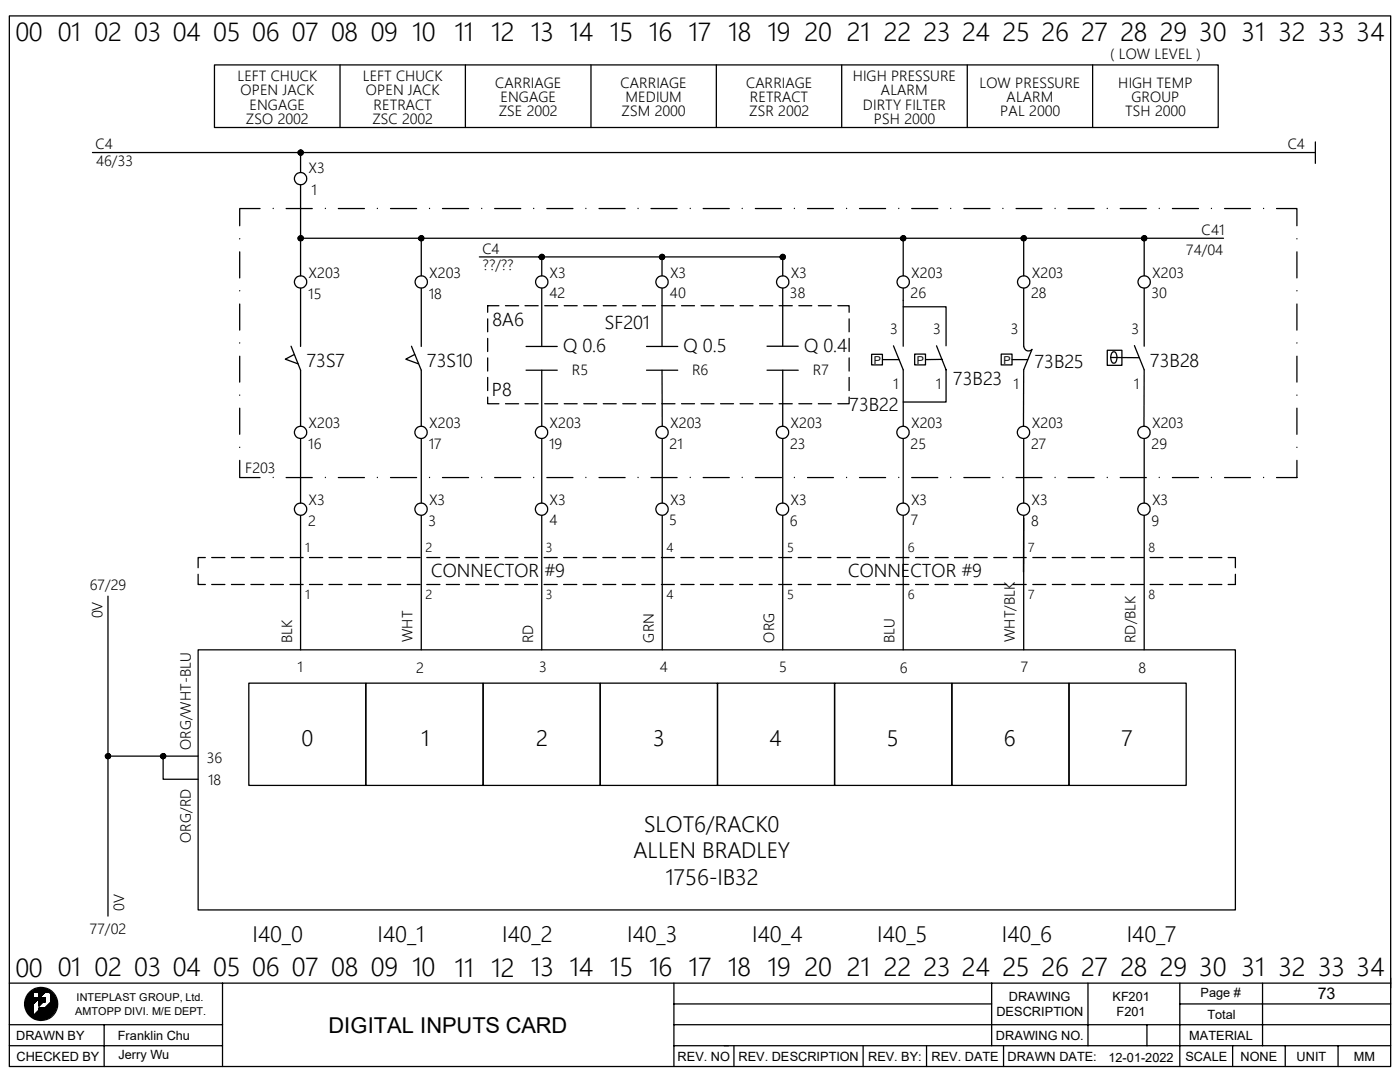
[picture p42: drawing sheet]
<svg xmlns="http://www.w3.org/2000/svg" width="279mm" height="216mm" viewBox="0 0 279 216" stroke-linecap="round" stroke-linejoin="round" font-family="sans-serif">
<defs><g id="words">
<g font-size="5.1">
<text x="3.1" y="8.2">00</text>
<text x="11.5" y="8.2">01 02 03 04 05 06 07 08 09</text>
<text x="82.3" y="8.3">10</text>
<text x="90.7" y="8.3">11</text>
<text x="98.1" y="8.3">12</text>
<text x="106" y="8.2">13</text>
<text x="113.6" y="8.3">14</text>
<text x="121.7" y="8.2">15 16</text>
<text x="137.4" y="8.3">17</text>
<text x="145.3" y="8.2">18 19 20</text>
<text x="169" y="8.3">21</text>
<text x="176.4" y="8.2">22 23 24 25 26 27 28 29 30 31 32 33 34</text>
<text x="3.1" y="194.9">00</text>
<text x="11.5" y="194.8">01 02 03 04</text>
<text x="42.5" y="194.8">05 06 07 08 09 10</text>
<text x="90.7" y="194.9">11 12</text>
<text x="106" y="194.8">13</text>
<text x="113.6" y="194.8">14 15 16 17 18 19</text>
<text x="160.6" y="194.8">20</text>
<text x="169" y="194.8">21 22</text>
<text x="184.3" y="194.8">23</text>
<text x="192" y="194.8">24</text>
<text x="200.1" y="194.8">25 26</text>
<text x="215.8" y="194.8">27</text>
<text x="223.6" y="194.8">28 29 30</text>
<text x="247.8" y="194.8">31</text>
<text x="255.1" y="194.8">32 33 34</text>
</g>
<g font-size="4.4">
<text x="60.2" y="148.9">0</text>
<text x="84" y="148.9">1</text>
<text x="107" y="148.9">2</text>
<text x="130.4" y="148.9">3</text>
<text x="153.6" y="148.8">4</text>
<text x="177" y="148.8">5</text>
<text x="200.4" y="148.9">6</text>
<text x="223.8" y="148.8">7</text>
<text x="128.6" y="166">SLOT6/RACK0</text>
<text x="126.4" y="171.2">ALLEN BRADLEY</text>
<text x="132.8" y="176.5">1756-IB32</text>
<text x="50.4" y="187.9">I40_0</text>
<text x="75.4" y="188">I40_1</text>
<text x="100.2" y="187.9">I40_2</text>
<text x="125.2" y="187.9">I40_3</text>
<text x="150.1" y="187.9">I40_4</text>
<text x="175.1" y="187.9">I40_5</text>
<text x="199.9" y="187.9">I40_6</text>
<text x="224.9" y="187.9">I40_7</text>
<text x="65.5" y="206">DIGITAL INPUTS CARD</text>
</g>
<g font-size="3.6">
<text x="98.3" y="65">8A6</text>
<text x="120.7" y="65.6">SF201</text>
<text x="112.4" y="70.2">Q 0.6</text>
<text x="136.4" y="70.2">Q 0.5</text>
<text x="160.5" y="70.1">Q 0.4</text>
<text x="61.2" y="73.3">73S7</text>
<text x="85.3" y="73.3">73S10</text>
<text x="190.2" y="76.9">73B23</text>
<text x="206.5" y="73.5">73B25</text>
<text x="229.6" y="73.3">73B28</text>
<text x="98.1" y="79">P8</text>
<text x="169.5" y="81.9">73B22</text>
<text x="86.1" y="115.2">CONNECTOR #9</text>
<text x="169.3" y="115.2">CONNECTOR #9</text>
</g>
<text font-size="3.2" x="263" y="199.4">73</text>
<g font-size="2.9">
<text x="221.6" y="11.8">( LOW LEVEL )</text>
<text x="47.4" y="16.3">LEFT CHUCK</text>
<text x="72.4" y="16.3">LEFT CHUCK</text>
<text x="98.8" y="17.6">CARRIAGE</text>
<text x="123.8" y="17.6">CARRIAGE</text>
<text x="148.9" y="17.6">CARRIAGE</text>
<text x="170.2" y="16.3">HIGH PRESSURE</text>
<text x="195.5" y="17.6">LOW PRESSURE</text>
<text x="223.2" y="17.6">HIGH TEMP</text>
<text x="48" y="19.1">OPEN JACK</text>
<text x="49.8" y="21.9">ENGAGE</text>
<text x="73" y="19.1">OPEN JACK</text>
<text x="74.5" y="21.9">RETRACT</text>
<text x="99.5" y="23.2">ZSE 2002</text>
<text x="99.9" y="20.4">ENGAGE</text>
<text x="124" y="23.2">ZSM 2000</text>
<text x="124.8" y="20.4">MEDIUM</text>
<text x="149.5" y="23.2">ZSR 2002</text>
<text x="149.7" y="20.4">RETRACT</text>
<text x="172.2" y="21.9">DIRTY FILTER</text>
<text x="175.8" y="19.1">ALARM</text>
<text x="199.6" y="23.2">PAL 2000</text>
<text x="200.9" y="20.4">ALARM</text>
<text x="224.5" y="23.2">TSH 2000</text>
<text x="225.8" y="20.4">GROUP</text>
<text x="19.1" y="29.8">C4</text>
<text x="49.1" y="24.7">ZSO 2002</text>
<text x="74.3" y="24.7">ZSC 2002</text>
<text x="174.4" y="24.7">PSH 2000</text>
<text x="257" y="29.8">C4</text>
<text x="19.2" y="33.1">46/33</text>
<text x="61.6" y="34.5">X3</text>
<text x="62.2" y="38.9">1</text>
<text x="239.8" y="46.9">C41</text>
<text x="96.3" y="53.9">??/??</text>
<text x="96.3" y="50.6">C4</text>
<text x="236.7" y="50.8">74/04</text>
<text x="61.5" y="59.6">15</text>
<text x="61.6" y="55.4">X203</text>
<text x="85.6" y="59.6">18</text>
<text x="85.6" y="55.4">X203</text>
<text x="109.6" y="59.5">42</text>
<text x="109.7" y="55.4">X3</text>
<text x="133.7" y="59.5">40</text>
<text x="133.7" y="55.4">X3</text>
<text x="157.6" y="59.5">38</text>
<text x="157.8" y="55.4">X3</text>
<text x="181.7" y="59.5">26</text>
<text x="181.9" y="55.4">X203</text>
<text x="205.8" y="59.5">28</text>
<text x="205.9" y="55.4">X203</text>
<text x="229.8" y="59.5">30</text>
<text x="230" y="55.4">X203</text>
<text x="177.7" y="66.7">3</text>
<text x="186.3" y="66.7">3</text>
<text x="201.7" y="66.7">3</text>
<text x="225.8" y="66.7">3</text>
<text x="114.1" y="74.8">R5</text>
<text x="138.1" y="74.9">R6</text>
<text x="162.2" y="74.8">R7</text>
<text x="178.2" y="77.7">1</text>
<text x="186.8" y="77.7">1</text>
<text x="202.3" y="77.7">1</text>
<text x="226.3" y="77.7">1</text>
<text x="61.5" y="89.5">16</text>
<text x="61.6" y="85.3">X203</text>
<text x="85.6" y="89.5">17</text>
<text x="85.6" y="85.3">X203</text>
<text x="109.6" y="89.5">19</text>
<text x="109.7" y="85.3">X203</text>
<text x="133.6" y="89.5">21</text>
<text x="133.7" y="85.3">X203</text>
<text x="157.7" y="89.5">23</text>
<text x="157.8" y="85.3">X203</text>
<text x="181.7" y="89.5">25</text>
<text x="181.8" y="85.3">X203</text>
<text x="205.8" y="89.5">27</text>
<text x="205.9" y="85.3">X203</text>
<text x="229.8" y="89.5">29</text>
<text x="229.9" y="85.3">X203</text>
<text x="48.9" y="94.4">F203</text>
<text x="61.6" y="100.7">X3</text>
<text x="85.6" y="100.7">X3</text>
<text x="109.7" y="100.7">X3</text>
<text x="133.7" y="100.7">X3</text>
<text x="157.8" y="100.7">X3</text>
<text x="181.8" y="100.7">X3</text>
<text x="205.9" y="100.7">X3</text>
<text x="229.9" y="100.7">X3</text>
<text x="61.5" y="104.9">2</text>
<text x="85.5" y="104.9">3</text>
<text x="109.6" y="104.8">4</text>
<text x="133.6" y="104.8">5</text>
<text x="157.6" y="104.9">6</text>
<text x="181.8" y="104.8">7</text>
<text x="205.8" y="104.9">8</text>
<text x="229.8" y="104.9">9</text>
<text x="17.9" y="117.8">67/29</text>
<text x="20.4" y="123.4" transform="rotate(-90 20.4 123.4)">0V</text>
<text x="58.3" y="128.4" transform="rotate(-90 58.3 128.4)">BLK</text>
<text x="82.3" y="128.1" transform="rotate(-90 82.3 128.1)">WHT</text>
<text x="106.4" y="128.4" transform="rotate(-90 106.4 128.4)">RD</text>
<text x="130.5" y="128.2" transform="rotate(-90 130.5 128.2)">GRN</text>
<text x="154.5" y="128.2" transform="rotate(-90 154.5 128.2)">ORG</text>
<text x="178.5" y="128.4" transform="rotate(-90 178.5 128.4)">BLU</text>
<text x="202.5" y="128.1" transform="rotate(-90 202.5 128.1)">WHT/BLK</text>
<text x="226.6" y="128.4" transform="rotate(-90 226.6 128.4)">RD/BLK</text>
<text x="59.4" y="134.2">1</text>
<text x="83.1" y="134.2">2</text>
<text x="107.6" y="134.2">3</text>
<text x="131.7" y="134.1">4</text>
<text x="155.5" y="134.1">5</text>
<text x="179.6" y="134.2">6</text>
<text x="203.7" y="134.1">7</text>
<text x="227.2" y="134.2">8</text>
<text x="38.1" y="149.7" transform="rotate(-90 38.1 149.7)">ORG/WHT-BLU</text>
<text x="41.3" y="152.2">36</text>
<text x="41.5" y="156.6">18</text>
<text x="38.1" y="168.2" transform="rotate(-90 38.1 168.2)">ORG/RD</text>
<text x="24.8" y="181.8" transform="rotate(-90 24.8 181.8)">0V</text>
<text x="17.9" y="186.4">77/02</text>
</g>
<g font-size="2.5">
<text x="60.9" y="110.2">1</text>
<text x="84.9" y="110.2">2</text>
<text x="109" y="110.2">3</text>
<text x="133" y="110.2">4</text>
<text x="157.1" y="110.2">5</text>
<text x="181.1" y="110.2">6</text>
<text x="205.2" y="110.2">7</text>
<text x="229.2" y="110.2">8</text>
<text x="60.9" y="119.5">1</text>
<text x="84.9" y="119.5">2</text>
<text x="109" y="119.5">3</text>
<text x="133" y="119.5">4</text>
<text x="157.1" y="119.5">5</text>
<text x="181.1" y="119.5">6</text>
<text x="205.2" y="119.5">7</text>
<text x="229.2" y="119.5">8</text>
<text x="198.8" y="202.8">DESCRIPTION</text>
<text x="201.3" y="199.7">DRAWING</text>
<text x="222" y="199.7">KF201</text>
<text x="222.8" y="202.7">F201</text>
<text x="239.6" y="198.9">Page #</text>
<text x="241" y="203.3">Total</text>
<text x="3.2" y="207.5">DRAWN BY</text>
<text x="23.5" y="207.5">Franklin Chu</text>
<text x="198.8" y="207.5">DRAWING NO.</text>
<text x="237.3" y="207.5">MATERIAL</text>
<text x="3.3" y="211.6">CHECKED BY</text>
<text x="23.6" y="211.4">Jerry Wu</text>
<text x="135.2" y="211.6">REV. NO REV. DESCRIPTION</text>
<text x="173.2" y="211.6">REV. BY:</text>
<text x="185.9" y="211.6">REV. DATE</text>
<text x="201.1" y="211.6">DRAWN DATE:</text>
<text x="221.2" y="211.9">12-01-2022</text>
<text x="236.6" y="211.6">SCALE</text>
<text x="247.6" y="211.6">NONE</text>
<text x="258.7" y="211.6">UNIT</text>
<text x="270.2" y="211.6">MM</text>
</g>
<g font-size="2.2">
<text x="174.4" y="72.6">P</text>
<text x="183" y="72.6">P</text>
<text x="200.3" y="72.6">P</text>
<text x="15" y="202.4">AMTOPP DIVI. M/E DEPT.</text>
<text x="15.3" y="199.8">INTEPLAST GROUP, Ltd.</text>
</g>
</g></defs>
<g fill="none" stroke="#000" stroke-width=".25">
<path d="M1.9 3.2h275.6v209.6h-275.6zM42.8 13h200.3v12.4h-200.3zM67.9 13v12.4M92.9 13v12.4M117.9 13v12.4M143 13v12.4M168 13v12.4M193 13v12.4M218.1 13v12.4M18.5 30.4h244M59.9 29.9l-.4 .5M60 36.9v18.1"/>
<path d="M60 30.4v4M60.1 29.9l-.6 .7M60.2 30l-.6 .7M60.4 30.1l-.8 .7M60.5 30.2l-.8 .7M60.5 30.7l-.2 .2M60.5 30.3l-.6 .6M60.5 30.4l-.5 .6M262.5 28.3v4.3M47.8 47.6v.1M47.8 50.2v5.3M47.8 58h.1"/>
<path d="M51.9 41.6h-4.1v3.4M54.5 41.6h.1M57.1 41.6h5.2M59.9 47l-.4 .5M60 47.5h184.2M60 57.5v11.6M60.1 47l-.6 .7M60.2 47.1l-.6 .7M60.4 47.2l-.8 .7M60.5 47.2l-.8 .8M60.5 47.8l-.2 .2M60.5 47.4l-.6 .6"/>
<path d="M60.5 47.5l-.5 .5M64.9 41.6h.1M67.5 41.6h5.2M75.3 41.6h.1M77.9 41.6h5.2M84 47l-.5 .5M84.1 57.5v11.6M84.1 47.5v7.5M84.2 47l-.6 .7M84.3 47.1l-.7 .7M84.4 47.2l-.7 .7M84.5 47.2l-.7 .8"/>
<path d="M84.5 47.8l-.2 .2M84.5 47.4l-.6 .6M84.6 47.5l-.5 .5M85.7 41.6h.1M88.3 41.6h5.2M95.7 51.3h12.4M96.1 41.6h.1M98.7 41.6h5.2M106.5 41.6h.1M108 50.8l-.4 .4M108.1 51.3h48.1v3.7M108.1 57.5v11.6"/>
<path d="M108.1 51.3v3.7M108.2 50.8l-.6 .6M108.3 50.8l-.6 .7M108.5 50.9l-.8 .7M108.5 51l-.7 .7M108.5 51.6l-.1 .1M108.6 51.1l-.6 .7M108.6 51.3l-.5 .5M109.1 41.6h5.2M116.9 41.6h.1M119.5 41.6h5.3M127.3 41.6h.1"/>
<path d="M129.9 41.6h5.2M132.1 50.8l-.5 .4M132.1 51.3v3.7M132.1 57.5v11.6M132.2 50.8l-.6 .6M132.4 50.8l-.7 .7M132.5 50.9l-.8 .7M132.6 51l-.7 .7M132.6 51.6l-.2 .1M132.6 51.1l-.6 .7M132.7 51.3l-.5 .5M137.8 41.6h.1"/>
<path d="M140.3 41.6h5.2M148.1 41.6h.1M150.7 41.6h5.3M156.1 50.8l-.4 .4M156.2 57.5v11.6M156.3 50.8l-.6 .6M156.4 50.8l-.7 .7M156.5 50.9l-.7 .7M156.6 51l-.7 .7M156.6 51.6l-.1 .1M156.7 51.1l-.7 .7M156.7 51.3l-.5 .5"/>
<path d="M158.5 41.6h.1M161.2 41.6h5.1M169 41.6h.1M171.5 41.6h5.2M179.4 41.6h.1M180.2 47l-.5 .5M180.3 47.5v7.5M180.3 57.5v11.6M180.3 47l-.6 .7M180.5 47.1l-.7 .7M180.6 47.2l-.7 .7M180.7 47.2l-.7 .8"/>
<path d="M180.7 47.8l-.2 .2M180.7 47.4l-.6 .6M180.8 47.5l-.5 .5M181.9 41.6h5.3M189.7 41.6h.1M192.4 41.6h5.2M200.2 41.6h.1M202.8 41.6h5.1M204.2 47l-.4 .5M204.3 57.5v11.6a.95 .95 0 0 0 .6 .9 .95 .95 0 0 0 1.1-.3l-1.7 4.1v11.2M204.3 47.5v7.5M204.4 47l-.6 .7"/>
<path d="M204.6 47.1l-.8 .7M204.6 47.2l-.7 .7M204.7 47.2l-.7 .8M204.7 47.8l-.1 .2M204.8 47.4l-.7 .6M204.8 47.5l-.5 .5M210.6 41.6h.1M213.1 41.6h5.3M221 41.6h.1M223.6 41.6h5.2M228.3 47l-.5 .5M228.3 57.5v11.6"/>
<path d="M228.3 47.5v7.5M228.4 47l-.6 .7M228.6 47.1l-.7 .7M228.7 47.2l-.7 .7M228.8 47.2l-.8 .8M228.8 47.8l-.2 .2M228.8 47.4l-.6 .6M228.9 47.5l-.6 .5M231.4 41.6h.1M234 41.6h5.2M241.8 41.6h.1M244.4 41.6h5.2"/>
<path d="M252.2 41.6h.1M254.8 41.6h4v3.4M258.8 47.6v.1M258.8 50.2v5.3M258.8 58h.1M47.8 60.7v5.2M47.8 68.4v.1M47.8 71.1v5.1M47.8 78.8v.1M58.1 69.1l1.9 4.8v11.1M58.7 70.7l-1.8 1 2.6 .9M82.1 69.1l2 4.8v11.1"/>
<path d="M82.8 70.7l-1.8 1 2.5 .9M97.3 79.2v1.4h2.3M97.3 63.6v2.6M97.3 67.5v2.6M97.3 71.4v2.6M97.3 75.3v2.6M99.6 61h-2.3v1.3M100.9 61h2.6M104.8 61h2.6M105 69.1h6.2M105 73.9h6.2M108.1 73.9v11.1"/>
<path d="M108.7 61h2.6M112.6 61h2.6M116.5 61h2.6M120.4 61h2.6M124.3 61h2.6M128.2 61h2.6M129 73.9h6.3M129 69.1h6.3M132.1 61h2.6M132.1 73.9l.1 11.1M136 61h2.6M139.9 61h2.6"/>
<path d="M143.8 61h2.6M147.7 61h2.6M151.6 61h2.6M153.1 69.1h6.2M153.1 73.9h6.2M155.5 61h2.6M156.2 73.9v11.1M159.4 61h2.6M163.3 61h2.6M167.2 61h2.3v1.3M169.5 79.2v1.4h-2.3M169.5 63.6v2.6"/>
<path d="M169.5 67.5v2.6M169.5 71.4v2.6M169.5 75.3v2.6M173.9 70.7h2.2v2.1h-2.2zM176.1 71.8h3.3M178.3 69l2 4.8v11.2M180.3 61.2h8.5v7.8M182.5 70.7h2.2v2.1h-2.2zM186.9 69l1.9 4.8v6.4h-8.5M188 71.7l-3.3 .1M199.8 70.7h2.2v2.1h-2.2zM202 71.8h3.1"/>
<path d="M221 69.9h2.9v3h-2.9zM221.7 71.3l5.7 .1M221.9 70.4a.45 .45 0 0 1 .8 0 1.47 1.47 0 0 1-.4 2.1 1.47 1.47 0 0 1-.4-2.1zM226.4 69l1.9 4.8v11.2M258.8 60.7v5.2M258.8 68.4v.1M258.8 71.1v5.1M258.8 78.8v.1M47.8 91.9v3.4h4.1M47.8 81.4v5.3M47.8 89.2v.1M54.5 95.2v.1"/>
<path d="M57.1 95.3h5.2M60 87.5v12.9M64.9 95.2v.1M67.5 95.3h5.2M75.3 95.2v.1M77.9 95.3h5.2M84.1 87.5v12.9M85.7 95.2v.1M88.3 95.3h5.2M96.1 95.2v.1M98.7 95.3h5.2M100.9 80.6h2.6"/>
<path d="M104.8 80.6h2.6M106.5 95.2v.1M108.1 87.5v12.9M108.7 80.6h2.6M109.1 95.3h5.2M112.6 80.6h2.6M116.5 80.6h2.6M116.9 95.2v.1M119.5 95.3h5.3M120.4 80.6h2.6M124.3 80.6h2.6M127.3 95.2v.1"/>
<path d="M128.2 80.6h2.6M129.9 95.3h5.2M132.1 80.6h2.6M132.2 87.5v12.9M136 80.6h2.6M137.8 95.2v.1M139.9 80.6h2.6M140.3 95.3h5.2M143.8 80.6h2.6M147.7 80.6h2.6M148.1 95.2v.1M150.7 95.3h5.3"/>
<path d="M151.6 80.6h2.6M155.5 80.6h2.6M156.2 87.5v12.9M158.5 95.2v.1M159.4 80.6h2.6M161.2 95.3h5.1M163.3 80.6h2.6M169 95.2v.1M171.5 95.3h5.2M179.4 95.2v.1M180.3 87.5v12.9M181.9 95.3h5.3"/>
<path d="M189.7 95.2v.1M192.4 95.3h5.2M200.2 95.2v.1M202.8 95.3h5.1M204.3 87.5v12.9M210.6 95.2v.1M213.1 95.3h5.3M221 95.2v.1M223.6 95.3h5.2M228.3 87.5v12.9M231.4 95.2v.1M234 95.3h5.2"/>
<path d="M241.8 95.2v.1M244.4 95.3h5.2M252.2 95.2v.1M258.8 81.4v5.3M258.8 89.2v.1M258.8 91.9v3.4h-4M21.5 119v63.8M39.5 114.6v2h1.5M41 111.3h-1.5v2M42.2 111.3h2.7M42.2 116.6h2.7M46.2 111.3h2.6"/>
<path d="M46.2 116.6h2.6M50.1 111.3h2.6M50.1 116.6h2.6M54 111.3h2.6M54 116.6h2.6M57.9 111.3h2.6M57.9 116.6h2.6M60 102.9v26.8M61.8 111.3h2.6M61.8 116.6h2.6M65.7 111.3h2.6M65.7 116.6h2.6"/>
<path d="M69.6 111.3h2.6M69.6 116.6h2.6M73.5 111.3h2.6M73.5 116.6h2.6M77.4 111.3h2.6M77.4 116.6h2.6M81.3 111.3h2.6M81.3 116.6h2.6M84.1 102.9v26.8M85.2 111.3h2.6M85.2 116.6h2.6M89.1 111.3h2.6"/>
<path d="M89.1 116.6h2.6M93 111.3h2.6M93 116.6h2.6M96.9 111.3h2.6M96.9 116.6h2.6M100.8 111.3h2.6M100.8 116.6h2.6M104.7 111.3h2.6M104.7 116.6h2.6M108.1 102.9v26.8M108.6 111.3h2.6M108.6 116.6h2.6"/>
<path d="M112.5 111.3h2.6M112.5 116.6h2.6M116.4 111.3h2.6M116.4 116.6h2.6M120.3 111.3h2.6M120.3 116.6h2.6M124.2 111.3h2.6M124.2 116.6h2.6M128.1 111.3h2.6M128.1 116.6h2.6M132 111.3h2.6M132 116.6h2.6"/>
<path d="M132.2 102.9v26.8M135.9 111.3h2.6M135.9 116.6h2.6M139.8 111.3h2.6M139.8 116.6h2.6M143.7 111.3h2.6M143.7 116.6h2.6M147.6 111.3h2.6M147.6 116.6h2.6M151.5 111.3h2.6M151.5 116.6h2.6M155.4 111.3h2.6"/>
<path d="M155.4 116.6h2.6M156.2 102.9v26.8M159.3 111.3h2.6M159.3 116.6h2.6M163.2 111.3h2.6M163.2 116.6h2.6M167.1 111.3h2.6M167.1 116.6h2.6M171 111.3h2.6M171 116.6h2.6M174.9 111.3h2.6M174.9 116.6h2.6"/>
<path d="M178.8 111.3h2.6M178.8 116.6h2.6M180.3 102.9v26.8M182.7 111.3h2.6M182.7 116.6h2.6M186.6 111.3h2.6M186.6 116.6h2.6M190.5 111.3h2.6M190.5 116.6h2.6M194.4 111.3h2.6M194.4 116.6h2.6M198.3 111.3h2.6"/>
<path d="M198.3 116.6h2.6M202.2 111.3h2.6M202.2 116.6h2.6M204.3 103.4v10.7M204.3 102.9v26.8M206.1 111.3h2.6M206.1 116.6h2.6M210 111.3h2.6M210 116.6h2.6M213.9 111.3h2.6M213.9 116.6h2.6M217.8 111.3h2.6"/>
<path d="M217.8 116.6h2.6M221.7 111.3h2.6M221.7 116.6h2.6M225.6 111.3h2.6M225.6 116.6h2.6M228.3 102.9v26.8M229.5 111.3h2.6M229.5 116.6h2.6M233.4 111.3h2.6M233.4 116.6h2.6M237.3 111.3h2.6M237.3 116.6h2.6"/>
<path d="M241.2 111.3h2.6M241.2 116.6h2.6M245.1 111.3h1.4v2M246.5 114.6v2h-1.4M39.5 129.7h207v51.9h-207zM49.7 136.3h23.3v20.4h-23.3zM73 136.3h23.4v20.4h-23.4zM96.4 136.3h23.4v20.4h-23.4zM119.8 136.3h23.4v20.4h-23.4zM143.2 136.3h23.3v20.4h-23.3zM166.6 136.3h23.3v20.4h-23.3zM190 136.3h23.3v20.4h-23.3z"/>
<path d="M213.4 136.3h23.3v20.4h-23.3zM21.5 150.4l-.5 .4M21.5 150.9h18M21.7 150.4l-.7 .6M21.8 150.4l-.7 .7M21.9 150.5l-.7 .7M22 150.6l-.7 .7M22 151.1l-.2 .2M22.1 150.7l-.7 .7M22.1 150.9l-.6 .5M32.5 150.4l-.5 .4M32.6 150.9v4.6h6.9"/>
<path d="M32.7 150.4l-.7 .6M32.8 150.4l-.7 .7M32.9 150.5l-.7 .7M33 150.6l-.7 .7M33 151.1l-.2 .2M33.1 150.7l-.7 .7M33.1 150.9l-.5 .5M1.9 196.2h275.6M6.2 198l-.4 .4M6.5 197.8l-.9 .8M6.6 198.1l-1.4 1.4M6.6 198.2l-1.4 1.4"/>
<path d="M6.6 198.2l-1.4 1.5M6.6 198.3l-1.4 1.5M6.6 198.3l-1.4 1.6M6.6 198.4l-1.4 1.5M6.6 198.6l-1.5 1.6M6.6 198.7l-1.5 1.5M6.6 198.8l-1.5 1.5M6.6 198.8l-1.5 1.6M6.6 198.9l-1.5 1.5 1.5-1.4M6.6 199l-1.5 1.6M6.6 199.1l-1.5 1.5M6.6 199.2l-1.5 1.5"/>
<path d="M6.7 197.7l-1.2 1.1M6.8 199.2l-1.6 1.6M6.8 197.6l-1.3 1.4M6.9 199.2l-1.7 1.7M6.9 197.5l-1.5 1.6M7 199.2l-1.8 1.8M7.1 197.5l-1.8 1.7M7.1 199.2l-1.9 1.9M7.2 197.4l-1.9 1.9M7.2 198l.8-.7-.8 .7M7.2 199.2l-2 1.9M7.2 199.2l-2 2"/>
<path d="M7.3 197.4l-2.1 2M7.3 199.2l-2.1 2.1M7.4 197.4l-.7 .6M7.4 199.2l-2.1 2.1 2.2-2.1M7.5 197.4l-.7 .6M7.5 197.3l-.6 .7M7.5 199.2l-2.2 2.2M7.6 199.2l-2.3 2.3M7.6 197.3l-.7 .7M7.7 197.3l-.7 .7M7.8 199.1l1.6-1.6-4.1 4M7.8 197.3l-.7 .7"/>
<path d="M7.8 198.6l1.3-1.2-1.3 1.3M7.8 197.8v1.3h-1.3M7.9 197.3l-.8 .7M7.9 199.1v.1M8 199.2l-.2 .1M8 199.1l-.2 .2M8.1 197.3l-.8 .7M8.1 199.1l-.3 .3 .3-.2M8.2 197.2l-.8 .8M8.2 199.1l-.4 .4M8.2 197.2l-.7 .8M8.2 199.2l-.4 .4"/>
<path d="M8.3 197.3l-.8 .7M8.3 199.1l-.5 .5 .5-.4M8.4 197.3l-.8 .7M8.4 199.1l-.6 .6M8.4 197.3l-.7 .7M8.4 199.2l-.6 .6M8.5 197.3l-.8 .7M8.5 199.1l-.7 .8M8.6 199.2l-.8 .7M8.6 199.1l-.8 .8M8.6 197.3l-.8 .8M8.6 199.2l-.8 .8"/>
<path d="M8.7 197.3l-.9 .9M8.7 199.1l-.9 1M8.8 199.1l-1 1 1-.9M8.8 197.3l-1 1M8.9 199.1l-1.1 1.1M8.9 197.3l-1.1 1.1M8.9 199.1l-1.1 1.1 1.1-1M8.9 197.4l-1.1 1.1 1.2-1.1M9 199.4l-1.2 1.2M9 199.5l-1.2 1.2M9 199.7l-.3 .2M9 199.9h-.2"/>
<path d="M9 199.1l-1.2 1.2 1.2-1.1M9 199.1l-1.2 1.3 1.2-1.2M9 199.2l-1.2 1.2 1.2-1.1M9 199.3l-1.2 1.2 1.2-1.1M9 199.3l-1.2 1.3M9 199.4l-1.2 1.3M9 199.5l-.4 .4M9 199.7l-.2 .2 .2-.3-.3 .3M9 199.8v.1M9 199.1h-1.2v1.6l.8-.8M9 199.1v.8h-.4M9.1 197.4l-1.3 1.4"/>
<path d="M9.3 197.4l-1.5 1.5M9.3 197.4l-1.5 1.6M9.4 197.5l-4 4.1 2.3-2.4M9.5 197.5l-.5 .5M9.6 197.6l-.5 .4M9.7 198l.2-.2-.2 .2M9.7 197.6l-.5 .4M9.7 197.7l-.4 .3M9.7 197.7l-.3 .3M9.8 197.7l-.4 .3M9.8 197.7l-.3 .3M9.8 198l.2-.1-.1 .1"/>
<path d="M9.9 197.9l.3 .3M9.9 197.7l-.3 .3M10 197.8l-.2 .2M10 198.1l.2-.1-.2 .2M10.1 197.9l-.2 .2 .2-.1M10.1 199.9l.9-.8-4.1 4.1M10.2 198l-.1 .2 .2-.1M10.3 198.2v1.7l-1.3 1.3h-1.2v.4l-1.3 1.2M10.3 198.1l-.2 .2M10.3 198.1l-.2 .3M10.4 198.2l-.3 .2M10.4 198.2l-.3 .4"/>
<path d="M10.5 198.3l-.4 .4M10.5 198.3l-.4 .5M10.6 198.4l-.5 .4M10.6 198.4l-.5 .5M10.6 198.5l-.5 .5M10.7 198.5l-.6 .6 .6-.6M10.7 198.6l-.6 .6M10.8 198.6l-.7 .6M10.8 198.7l-.7 .6M10.8 198.7l-.7 .7M10.8 198.8l-.7 .7M10.9 198.8l-.8 .8"/>
<path d="M10.9 198.9l-.8 .7M10.9 198.9l-.8 .8M11 199l-.9 .8M11 199l-.9 .9M11 199.1l-4 4.1M11 199.2l-3.9 4M11.1 199.3l-3.9 3.9M11.1 199.4l-3.9 3.8M11.1 199.4l-3.8 3.9M11.1 199.5l-3.7 3.8 3.8-3.7M11.2 199.7l-3.6 3.6M11.2 199.8l-3.6 3.6"/>
<path d="M11.2 199.8l-3.5 3.6M11.2 199.9l-3.5 3.5M11.3 199.9l-3.5 3.5M44.4 196.2v8.3M134.5 196.2v16.6M197.9 196.2v12.5M217.1 196.2v12.5M235.5 196.2v16.6M252 196.2v12.5M277.5 195.2v1.9M1.9 204.5h42.5M1.9 208.7h42.5"/>
<path d="M5.1 200l1.5-1.5-1.5 1.6M6.6 200.4l-1.2 1.3M6.6 200.5l-1.1 1.3M6.6 200.7l-1.1 1.1M6.6 200.7l-1.1 1.2M6.6 200.9l-1 1.1M6.6 201l-1 1M6.6 201.1l-.9 1M6.6 201.2l-.9 .9 .9-.8M6.6 201.3l-.8 .9M6.6 201.4l-.8 .9M6.6 201.6l-.7 .8"/>
<path d="M6.6 201.7l-.7 .7M6.6 201.9l-.6 .6M6.6 202l-.5 .6M6.6 202.1l-.5 .5M6.6 200.4l-1.2 1.2M6.6 201.5l-.8 .8M6.6 201.8l-.6 .6M6.6 201.8l-.6 .7M6.6 201.9l-.5 .7M6.6 202.1l-.4 .5M6.6 202.2l-.4 .5 .4-.4M6.6 202.4l-.3 .3"/>
<path d="M6.6 202.4l-.3 .4M6.6 202.6l-.2 .2M7.5 203.3l3.7-3.7-3.7 3.7M7.8 201.1h.1M7.9 201.1l-.1 .1M8 201.1l-.2 .2M8.2 201.1l-.4 .4M8.3 201.1l-1.9 1.8M8.3 201.1l-1.8 1.8M8.4 201.1l-1.8 1.8 1.9-1.8M8.6 201.1l-2 1.9M8.7 201.1l-2 1.9"/>
<path d="M8.7 201.1l-1.9 2M8.8 201.1l-2 2M8.9 201.1l-2 2M10.7 202.1l-.7 .7M10.8 201.9l-1 1M10.9 201.8l-1.2 1.2M11 201.6l-1.5 1.5M11 201.5l-1.6 1.7M11.1 201.3l-1.9 1.9M11.1 201.4l-1.8 1.8M11.1 201.2l-2 2.1M11.2 201l-2.3 2.3"/>
<path d="M11.2 201.1l-2.2 2.2M11.2 200.8l-2.6 2.6M11.2 200.8l-2.5 2.6M11.2 200.9l-2.4 2.4M11.3 200l-3.4 3.4M11.3 200.1l-3.4 3.3M11.3 200.1l-3.3 3.3M11.3 200.2l-3.3 3.2M11.3 200.3l-3.2 3.1M11.3 200.3l-3.1 3.1 3.1-3M11.3 200.4l-3 3M11.3 200.5l-2.9 2.9"/>
<path d="M11.3 200.6l-2.8 2.8M11.3 200.7l-2.7 2.7M20.8 204.5v8.3M44.4 204.5v8.3M134.5 204.5h143M134.5 208.7h143M134.5 200.3h63.4M146.5 208.7v4.1M172.3 208.7v4.1M184.9 208.7v4.1M200.3 208.7v4.1M228.9 204.5v4.2"/>
<path d="M235.5 200.3h42M246 208.7v4.1M256.5 208.7v4.1M267 208.7v4.1"/>
<circle cx="60" cy="35.6" r="1.23"/>
<circle cx="60" cy="30.4" r=".51"/>
<circle cx="60" cy="56.3" r="1.23"/>
<circle cx="60" cy="47.5" r=".51"/>
<circle cx="84.1" cy="56.3" r="1.23"/>
<circle cx="84.1" cy="47.5" r=".51"/>
<circle cx="108.1" cy="56.3" r="1.23"/>
<circle cx="108.1" cy="51.3" r=".51"/>
<circle cx="132.1" cy="56.3" r="1.23"/>
<circle cx="132.1" cy="51.3" r=".51"/>
<circle cx="156.2" cy="56.3" r="1.23"/>
<circle cx="156.2" cy="51.3" r=".51"/>
<circle cx="180.3" cy="56.3" r="1.23"/>
<circle cx="180.3" cy="47.5" r=".51"/>
<circle cx="204.3" cy="56.3" r="1.23"/>
<circle cx="204.3" cy="47.5" r=".51"/>
<circle cx="228.3" cy="56.3" r="1.23"/>
<circle cx="228.3" cy="47.5" r=".51"/>
<circle cx="60" cy="86.3" r="1.23"/>
<circle cx="84" cy="86.3" r="1.23"/>
<circle cx="108.1" cy="86.3" r="1.23"/>
<circle cx="132.1" cy="86.3" r="1.23"/>
<circle cx="156.2" cy="86.3" r="1.23"/>
<circle cx="180.2" cy="86.3" r="1.23"/>
<circle cx="204.3" cy="86.3" r="1.23"/>
<circle cx="228.3" cy="86.3" r="1.23"/>
<circle cx="60" cy="101.6" r="1.23"/>
<circle cx="84" cy="101.6" r="1.23"/>
<circle cx="108.1" cy="101.6" r="1.23"/>
<circle cx="132.1" cy="101.6" r="1.23"/>
<circle cx="156.2" cy="101.6" r="1.23"/>
<circle cx="180.2" cy="101.6" r="1.23"/>
<circle cx="204.3" cy="101.6" r="1.23"/>
<circle cx="228.3" cy="101.6" r="1.23"/>
<circle cx="21.6" cy="150.9" r=".51"/>
<circle cx="32.6" cy="150.9" r=".51"/>
<circle cx="8.2" cy="200.3" r="3.3"/>
</g>
<use href="#words"/>
</svg>
